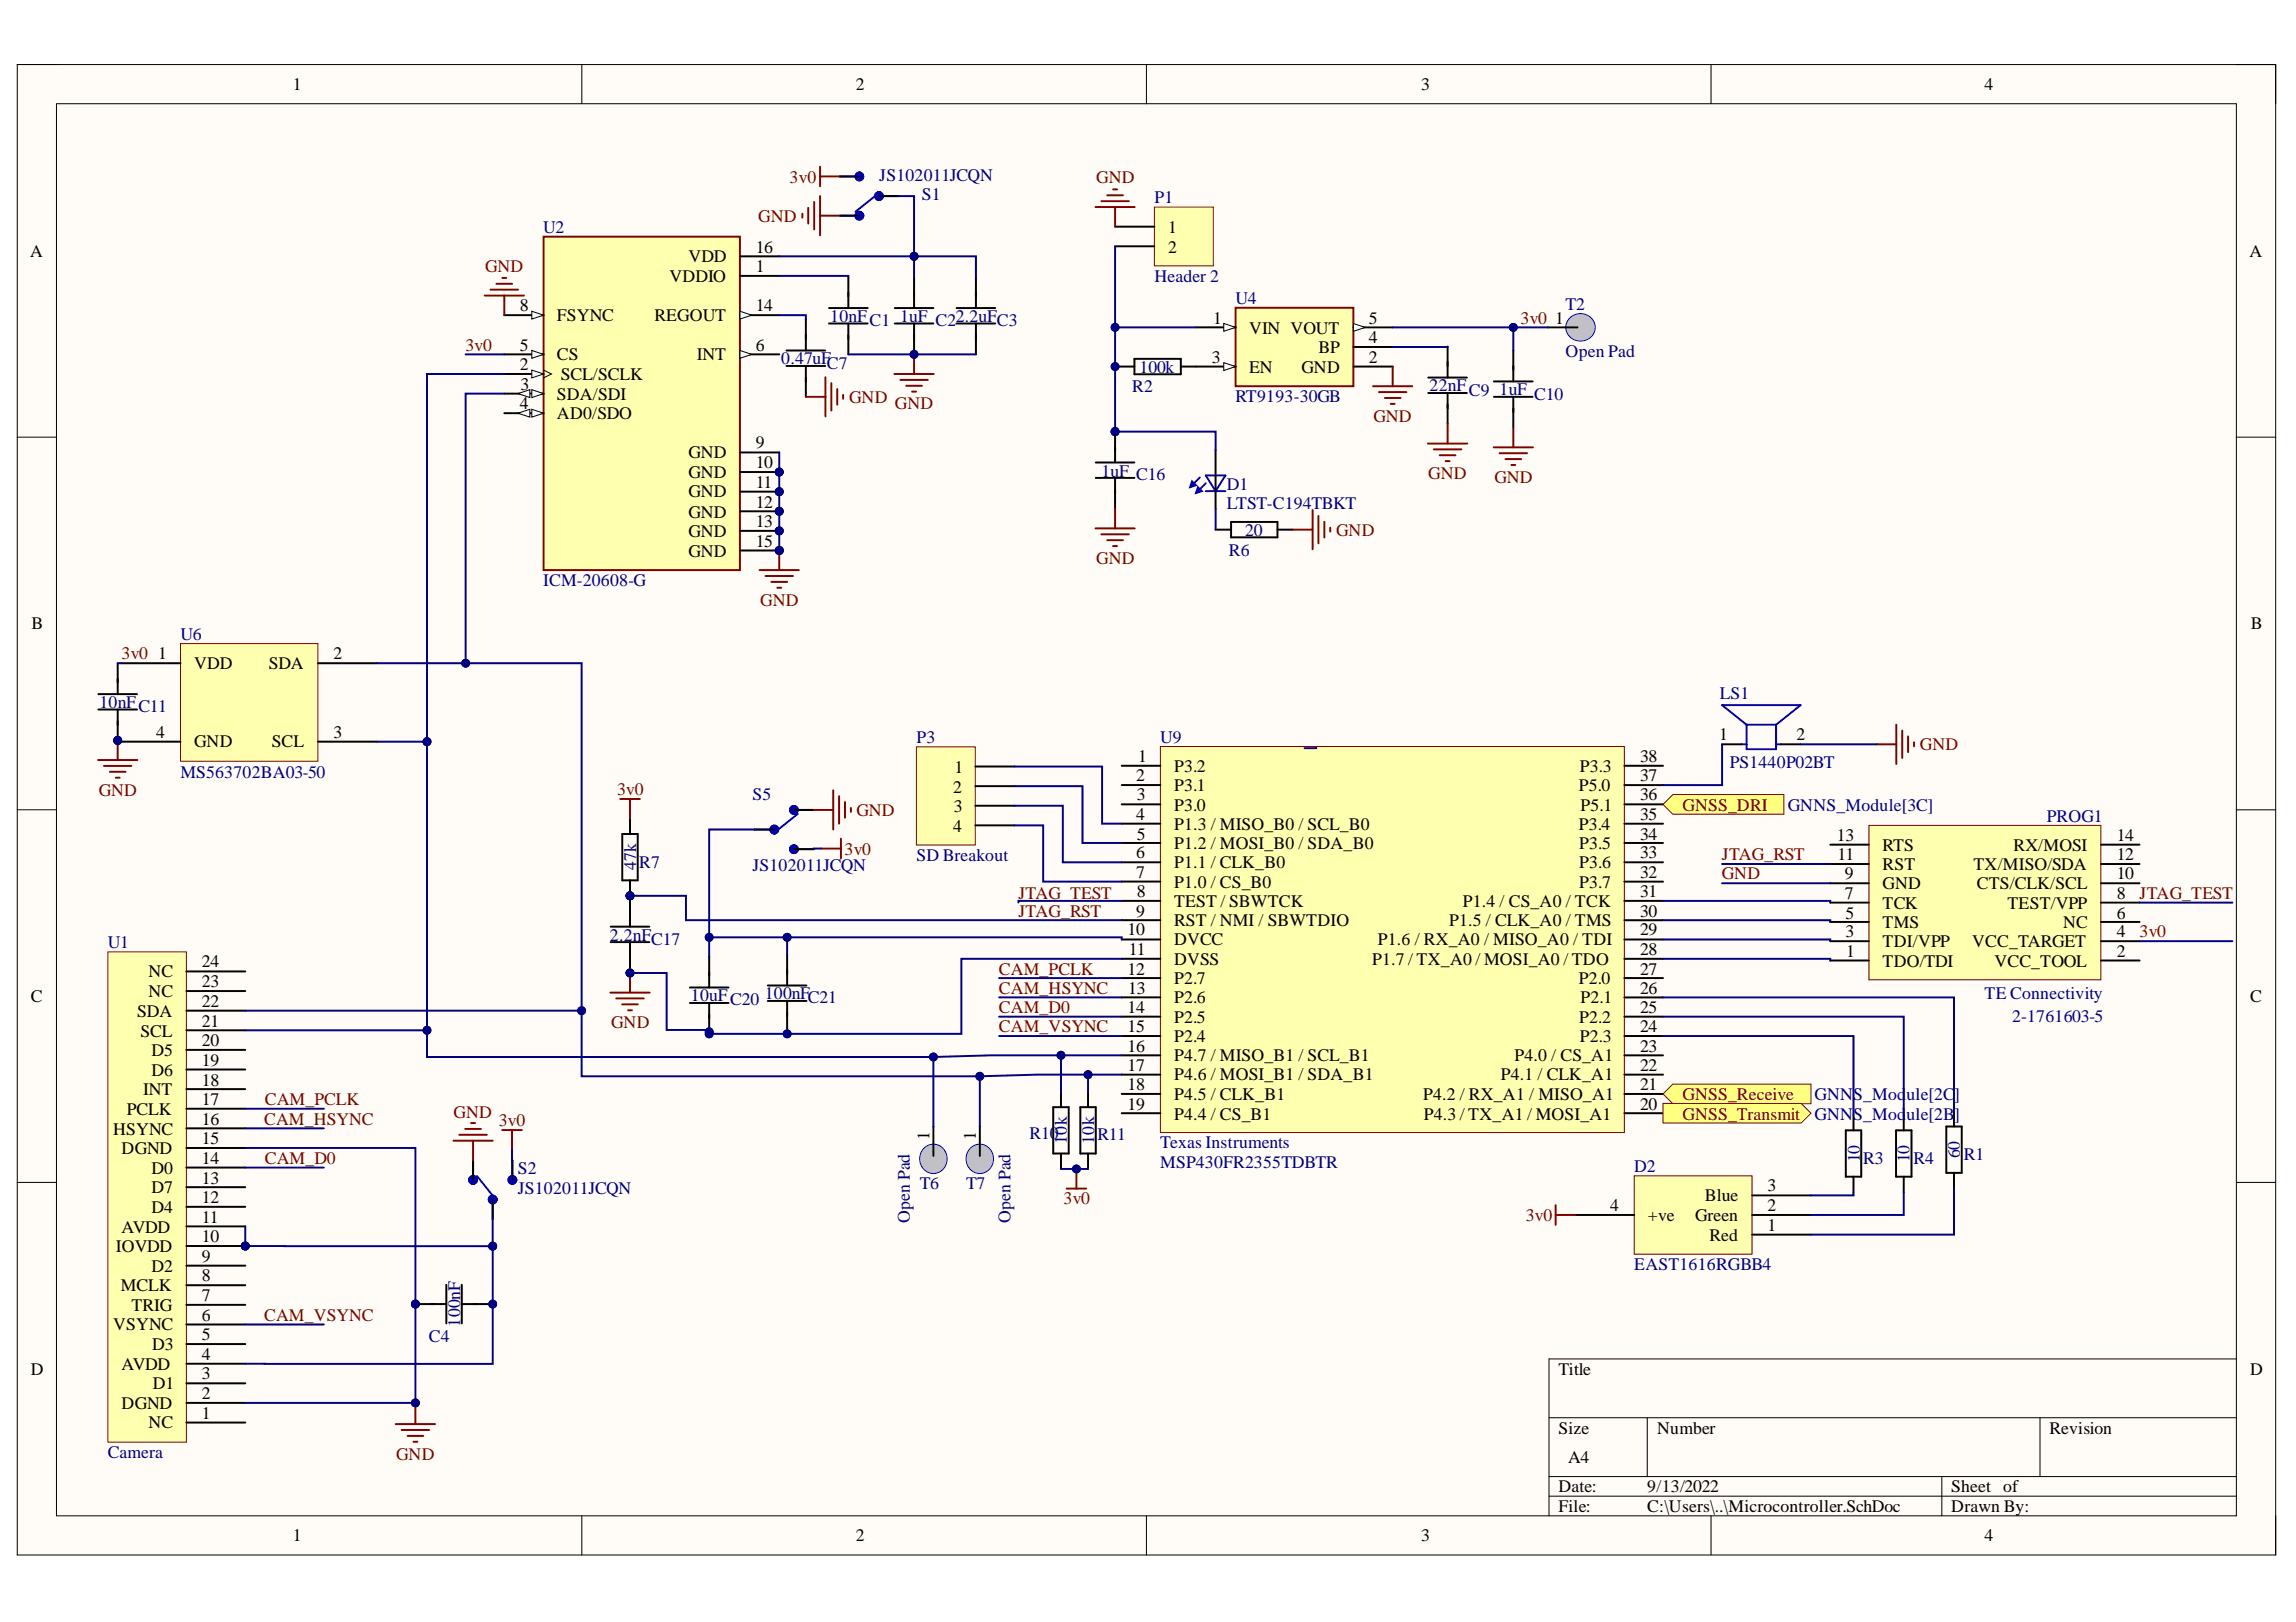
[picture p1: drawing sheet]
<svg xmlns="http://www.w3.org/2000/svg" width="297mm" height="210mm" viewBox="0 0 297 210" stroke-linecap="round" stroke-linejoin="round" font-family="sans-serif">
<defs><g id="words">
<g font-size="2.3">
<text x="37.9" y="11.7">1</text>
<text x="110.7" y="11.7">2</text>
<text x="183.9" y="11.7">3</text>
<text x="256.8" y="11.7">4</text>
<text x="3.9" y="33.3">A</text>
<text x="89.1" y="34">VDD</text>
<text x="97.8" y="32.7">16</text>
<text x="97.8" y="35.2">1</text>
<text x="151.1" y="30.2">1</text>
<text x="151.1" y="32.7">2</text>
<text x="291" y="33.3">A</text>
<text x="67.2" y="40.3">8</text>
<text x="72.1" y="41.6">FSYNC</text>
<text x="84.7" y="41.6">REGOUT</text>
<text x="86.6" y="36.5">VDDIO</text>
<text x="97.8" y="40.3">14</text>
<text x="157" y="41.9">1</text>
<text x="177.1" y="41.9">5</text>
<text x="201.2" y="41.9">1</text>
<text x="67.2" y="45.4">5</text>
<text x="67.2" y="47.9">2</text>
<text x="72.1" y="46.6">CS</text>
<text x="90.2" y="46.6">INT</text>
<text x="97.8" y="45.4">6</text>
<text x="156.8" y="47">3</text>
<text x="161.6" y="43.2">VIN VOUT</text>
<text x="170.6" y="45.7">BP</text>
<text x="177.1" y="44.4">4</text>
<text x="177.1" y="47">2</text>
<text x="67.2" y="53">4</text>
<text x="67.3" y="50.4">3</text>
<text x="72.1" y="51.7">SDA/SDI</text>
<text x="72.6" y="49.2">SCL/SCLK</text>
<text x="161.6" y="48.2">EN</text>
<text x="168.4" y="48.2">GND</text>
<text x="72.1" y="54.2">AD0/SDO</text>
<text x="89.1" y="59.3">GND</text>
<text x="97.8" y="58">9</text>
<text x="89.1" y="61.8">GND</text>
<text x="89.1" y="64.4">GND</text>
<text x="97.8" y="60.6">10</text>
<text x="97.8" y="63.1">11</text>
<text x="97.8" y="65.7">12</text>
<text x="89.1" y="67">GND</text>
<text x="89.1" y="69.5">GND</text>
<text x="97.8" y="68.3">13</text>
<text x="97.8" y="70.8">15</text>
<text x="89.1" y="72.1">GND</text>
<text x="4.1" y="81.4">B</text>
<text x="291.2" y="81.4">B</text>
<text x="20.5" y="85.3">1</text>
<text x="25.1" y="86.6">VDD</text>
<text x="34.8" y="86.6">SDA</text>
<text x="43.1" y="85.3">2</text>
<text x="20.2" y="95.5">4</text>
<text x="43.1" y="95.5">3</text>
<text x="222.4" y="95.8">1</text>
<text x="232.4" y="95.8">2</text>
<text x="25.1" y="96.7">GND</text>
<text x="35.2" y="96.7">SCL</text>
<text x="123.5" y="100">1</text>
<text x="147" y="101.1">2</text>
<text x="147.2" y="98.6">1</text>
<text x="151.9" y="99.9">P3.2</text>
<text x="204.4" y="99.9">P3.3</text>
<text x="212.2" y="101.1">37</text>
<text x="212.2" y="98.6">38</text>
<text x="123.3" y="102.6">2</text>
<text x="123.3" y="107.6">4</text>
<text x="123.4" y="105.1">3</text>
<text x="147" y="106.1">4</text>
<text x="147.1" y="103.6">3</text>
<text x="151.9" y="102.4">P3.1</text>
<text x="151.9" y="104.9">P3.0</text>
<text x="151.9" y="107.4">P1.3 / MISO_B0 / SCL_B0</text>
<text x="204.2" y="107.4">P3.4</text>
<text x="204.2" y="102.4">P5.0</text>
<text x="204.5" y="104.9">P5.1</text>
<text x="212.2" y="106.1">35</text>
<text x="212.2" y="103.6">36</text>
<text x="147" y="111.1">6</text>
<text x="147" y="113.6">7</text>
<text x="147.1" y="108.6">5</text>
<text x="151.9" y="109.9">P1.2 / MOSI_B0 / SDA_B0</text>
<text x="151.9" y="112.4">P1.1 / CLK_B0</text>
<text x="204.3" y="112.4">P3.6</text>
<text x="204.3" y="109.9">P3.5</text>
<text x="212.2" y="113.6">32</text>
<text x="212.2" y="111.1">33</text>
<text x="212.2" y="108.6">34</text>
<text x="237.6" y="108.8">13</text>
<text x="237.7" y="111.3">11</text>
<text x="238.7" y="113.8">9</text>
<text x="243.6" y="112.6">RST</text>
<text x="243.6" y="110.1">RTS</text>
<text x="255.3" y="112.6">TX/MISO/SDA</text>
<text x="260.5" y="110.1">RX/MOSI</text>
<text x="273.8" y="113.8">10</text>
<text x="273.8" y="111.3">12</text>
<text x="273.8" y="108.8">14</text>
<text x="147" y="118.6">9</text>
<text x="147.1" y="116.1">8</text>
<text x="151.9" y="114.9">P1.0 / CS_B0</text>
<text x="151.9" y="117.3">TEST / SBWTCK</text>
<text x="151.9" y="119.9">RST / NMI / SBWTDIO</text>
<text x="187.5" y="119.9">P1.5 / CLK_A0 / TMS</text>
<text x="189.3" y="117.3">P1.4 / CS_A0 / TCK</text>
<text x="204.3" y="114.9">P3.7</text>
<text x="212.2" y="118.6">30</text>
<text x="212.2" y="116.1">31</text>
<text x="238.7" y="116.3">7</text>
<text x="238.7" y="118.9">5</text>
<text x="243.6" y="117.6">TCK</text>
<text x="243.6" y="115.1">GND</text>
<text x="255.7" y="115.1">CTS/CLK/SCL</text>
<text x="259.7" y="117.6">TEST/VPP</text>
<text x="273.8" y="116.3">8</text>
<text x="273.8" y="118.9">6</text>
<text x="26.1" y="125.2">24</text>
<text x="145.9" y="121.1">10</text>
<text x="146.1" y="123.6">11</text>
<text x="151.9" y="122.3">DVCC</text>
<text x="151.9" y="124.9">DVSS</text>
<text x="177.5" y="124.9">P1.7 / TX_A0 / MOSI_A0 / TDO</text>
<text x="178.3" y="122.3">P1.6 / RX_A0 / MISO_A0 / TDI</text>
<text x="212.2" y="123.6">28</text>
<text x="212.2" y="121.1">29</text>
<text x="238.7" y="121.3">3</text>
<text x="238.8" y="123.8">1</text>
<text x="243.6" y="125.1">TDO/TDI</text>
<text x="243.6" y="122.6">TDI/VPP</text>
<text x="243.6" y="120.1">TMS</text>
<text x="255.1" y="122.6">VCC_TARGET</text>
<text x="258" y="125.1">VCC_TOOL</text>
<text x="266.9" y="120.1">NC</text>
<text x="273.8" y="123.8">2</text>
<text x="273.8" y="121.3">4</text>
<text x="4" y="129.7">C</text>
<text x="17.8" y="131.6">SDA</text>
<text x="19.2" y="129">NC</text>
<text x="19.2" y="126.5">NC</text>
<text x="26.1" y="130.4">22</text>
<text x="26.1" y="127.7">23</text>
<text x="145.9" y="126.1">12</text>
<text x="145.9" y="131.1">14</text>
<text x="146" y="128.6">13</text>
<text x="151.9" y="127.4">P2.7</text>
<text x="151.9" y="129.8">P2.6</text>
<text x="204.2" y="127.4">P2.0</text>
<text x="204.5" y="129.8">P2.1</text>
<text x="212.2" y="131.1">25</text>
<text x="212.2" y="128.6">26</text>
<text x="212.2" y="126.1">27</text>
<text x="291.1" y="129.7">C</text>
<text x="18.2" y="134.2">SCL</text>
<text x="19.6" y="136.7">D5</text>
<text x="26.1" y="138">19</text>
<text x="26.1" y="135.4">20</text>
<text x="26.1" y="132.9">21</text>
<text x="145.9" y="133.6">15</text>
<text x="145.9" y="136.1">16</text>
<text x="151.9" y="132.4">P2.5</text>
<text x="151.9" y="134.8">P2.4</text>
<text x="151.9" y="137.4">P4.7 / MISO_B1 / SCL_B1</text>
<text x="195.9" y="137.4">P4.0 / CS_A1</text>
<text x="204.3" y="132.4">P2.2</text>
<text x="204.4" y="134.8">P2.3</text>
<text x="212.2" y="136.1">23</text>
<text x="212.2" y="133.6">24</text>
<text x="18.5" y="141.8">INT</text>
<text x="19.6" y="139.2">D6</text>
<text x="26.1" y="143">17</text>
<text x="26.1" y="140.5">18</text>
<text x="145.9" y="138.5">17</text>
<text x="145.9" y="141.1">18</text>
<text x="145.9" y="143.6">19</text>
<text x="151.9" y="139.8">P4.6 / MOSI_B1 / SDA_B1</text>
<text x="151.9" y="142.4">P4.5 / CLK_B1</text>
<text x="184.1" y="142.4">P4.2 / RX_A1 / MISO_A1</text>
<text x="194.2" y="139.8">P4.1 / CLK_A1</text>
<text x="212.2" y="143.6">20</text>
<text x="212.2" y="141.1">21</text>
<text x="212.2" y="138.5">22</text>
<text x="14.6" y="146.8">HSYNC</text>
<text x="15.7" y="149.4">DGND</text>
<text x="16.4" y="144.3">PCLK</text>
<text x="26.1" y="148.1">15</text>
<text x="26.1" y="145.6">16</text>
<text x="120.3" y="147.6" transform="rotate(-90 120.3 147.6)">1</text>
<text x="126.3" y="147.6" transform="rotate(-90 126.3 147.6)">1</text>
<text x="151.9" y="144.9">P4.4 / CS_B1</text>
<text x="184.2" y="144.9">P4.3 / TX_A1 / MOSI_A1</text>
<text x="19.6" y="154.4">D7</text>
<text x="19.6" y="151.9">D0</text>
<text x="26.1" y="155.7">12</text>
<text x="26.1" y="153.2">13</text>
<text x="26.1" y="150.6">14</text>
<text x="220.6" y="155.4">Blue</text>
<text x="228.7" y="154.2">3</text>
<text x="15.7" y="159.5">AVDD</text>
<text x="19.6" y="157">D4</text>
<text x="26.1" y="160.8">10</text>
<text x="26.1" y="158.2">11</text>
<text x="208.3" y="156.7">4</text>
<text x="213.2" y="158.1">+ve</text>
<text x="219.3" y="158.1">Green</text>
<text x="221.2" y="160.6">Red</text>
<text x="228.7" y="159.3">1</text>
<text x="228.7" y="156.7">2</text>
<text x="15" y="162">IOVDD</text>
<text x="15.6" y="167.1">MCLK</text>
<text x="19.6" y="164.6">D2</text>
<text x="26.1" y="165.8">8</text>
<text x="26.1" y="163.3">9</text>
<text x="14.6" y="172.2">VSYNC</text>
<text x="17" y="169.6">TRIG</text>
<text x="26.1" y="173.4">5</text>
<text x="26.1" y="170.9">6</text>
<text x="26.1" y="168.4">7</text>
<text x="4" y="177.9">D</text>
<text x="15.7" y="177.2">AVDD</text>
<text x="19.7" y="174.7">D3</text>
<text x="19.8" y="179.8">D1</text>
<text x="26.1" y="178.5">3</text>
<text x="26.1" y="176">4</text>
<text x="201.6" y="177.9">Title</text>
<text x="291.1" y="177.9">D</text>
<text x="15.7" y="182.3">DGND</text>
<text x="19.2" y="184.8">NC</text>
<text x="26.1" y="183.6">1</text>
<text x="26.1" y="181">2</text>
<text x="201.6" y="185.5">Size</text>
<text x="214.4" y="185.5">Number</text>
<text x="265.1" y="185.5">Revision</text>
<text x="202.9" y="189.3">A4</text>
<text x="201.6" y="193.1">Date:</text>
<text x="201.6" y="195.7">File:</text>
<text x="213.1" y="193.1">9/13/2022</text>
<text x="213.1" y="195.7">C:\Users\..\Microcontroller.SchDoc</text>
<text x="252.4" y="193.1">Sheet of</text>
<text x="252.4" y="195.7">Drawn By:</text>
<text x="37.9" y="199.5">1</text>
<text x="110.7" y="199.5">2</text>
<text x="183.9" y="199.5">3</text>
<text x="256.8" y="199.5">4</text>
</g>
<g font-size="2.3" fill="#800000">
<text x="102.2" y="23.7">3v0</text>
<text x="141.8" y="23.7">GND</text>
<text x="98.1" y="28.7">GND</text>
<text x="62.8" y="35.2">GND</text>
<text x="196.7" y="41.9">3v0</text>
<text x="60.2" y="45.4">3v0</text>
<text x="109.9" y="52.1">GND</text>
<text x="115.8" y="53">GND</text>
<text x="177.7" y="54.6">GND</text>
<text x="184.8" y="62">GND</text>
<text x="193.3" y="62.5">GND</text>
<text x="172.9" y="69.4">GND</text>
<text x="141.8" y="73">GND</text>
<text x="98.4" y="78.4">GND</text>
<text x="15.7" y="85.3">3v0</text>
<text x="248.4" y="97.1">GND</text>
<text x="12.8" y="103">GND</text>
<text x="79.8" y="102.9">3v0</text>
<text x="110.8" y="105.6">GND</text>
<text x="217.7" y="104.9">GNSS_DRI</text>
<text x="109.3" y="110.6">3v0</text>
<text x="222.8" y="111.3">JTAG_RST</text>
<text x="222.8" y="113.8">GND</text>
<text x="131.8" y="116.3">JTAG_TEST</text>
<text x="131.8" y="118.6">JTAG_RST</text>
<text x="276.8" y="116.3">JTAG_TEST</text>
<text x="276.8" y="121.3">3v0</text>
<text x="129.2" y="126.1">CAM_PCLK</text>
<text x="129.2" y="128.6">CAM_HSYNC</text>
<text x="129.2" y="131.1">CAM_D0</text>
<text x="79.1" y="133.1">GND</text>
<text x="129.2" y="133.6">CAM_VSYNC</text>
<text x="34.3" y="143">CAM_PCLK</text>
<text x="217.7" y="142.4">GNSS_Receive</text>
<text x="34.2" y="145.6">CAM_HSYNC</text>
<text x="58.7" y="144.6">GND</text>
<text x="64.5" y="145.7">3v0</text>
<text x="217.7" y="144.9">GNSS_Transmit</text>
<text x="34.3" y="150.6">CAM_D0</text>
<text x="137.6" y="155.9">3v0</text>
<text x="197.4" y="158.1">3v0</text>
<text x="34.2" y="170.9">CAM_VSYNC</text>
<text x="51.2" y="188.9">GND</text>
</g>
<g font-size="2.3" fill="#000080">
<text x="113.7" y="23.4">JS102011JCQN</text>
<text x="119.2" y="25.9">S1</text>
<text x="149.4" y="26.3">P1</text>
<text x="70.3" y="30.2">U2</text>
<text x="107.4" y="41.7">10nF</text>
<text x="116.5" y="41.7">1uF</text>
<text x="123.6" y="41.7">2.2uF</text>
<text x="149.4" y="36.5">Header 2</text>
<text x="159.8" y="39.4">U4</text>
<text x="202.5" y="40.1">T2</text>
<text x="101.1" y="47.1">0.47uF</text>
<text x="107" y="47.7">C7</text>
<text x="112.5" y="42.2">C1</text>
<text x="121" y="42.2">C2</text>
<text x="129" y="42.2">C3</text>
<text x="202.5" y="46.2">Open Pad</text>
<text x="146.5" y="50.8">R2</text>
<text x="147.4" y="48.2">100k</text>
<text x="159.8" y="52">RT9193-30GB</text>
<text x="185" y="50.6">22nF</text>
<text x="190" y="51.2">C9</text>
<text x="194" y="51.1">1uF</text>
<text x="198.5" y="51.7">C10</text>
<text x="142.5" y="61.7">1uF C16</text>
<text x="158.7" y="63.4">D1</text>
<text x="158.7" y="65.9">LTST-C194TBKT</text>
<text x="159" y="71.9">R6</text>
<text x="161.1" y="69.4">20</text>
<text x="70.3" y="75.9">ICM-20608-G</text>
<text x="23.3" y="82.8">U6</text>
<text x="12.9" y="91.6">10nF</text>
<text x="17.9" y="92.2">C11</text>
<text x="222.5" y="90.5">LS1</text>
<text x="23.3" y="100.6">MS563702BA03-50</text>
<text x="118.6" y="96.1">P3</text>
<text x="150.1" y="96.1">U9</text>
<text x="223.8" y="99.4">PS1440P02BT</text>
<text x="97.3" y="103.6">S5</text>
<text x="231.3" y="104.9">GNNS_Module[3C]</text>
<text x="264.8" y="106.4">PROG1</text>
<text x="82.3" y="112.6" transform="rotate(-90 82.3 112.6)">47k</text>
<text x="82.7" y="112.3">R7</text>
<text x="97.3" y="112.7">JS102011JCQN</text>
<text x="118.6" y="111.4">SD Breakout</text>
<text x="14" y="122.7">U1</text>
<text x="78.9" y="121.7">2.2nFC17</text>
<text x="89.4" y="129.6">10uFC20</text>
<text x="98.9" y="129.3">100nFC21</text>
<text x="256.8" y="129.3">TE Connectivity</text>
<text x="260.3" y="132.3">2-1761603-5</text>
<text x="234.8" y="142.4">GNNS_Mod</text>
<text x="246.6" y="142.4">ule[2C</text>
<text x="252.8" y="142.4">]</text>
<text x="133.2" y="147.3">R10</text>
<text x="138" y="148" transform="rotate(-90 138 148)">10k</text>
<text x="141.6" y="148" transform="rotate(-90 141.6 148)">10k</text>
<text x="142" y="147.6">R11</text>
<text x="150.1" y="148.6">Texas Instruments</text>
<text x="234.8" y="144.9">GNNS_Module[2B]</text>
<text x="253.5" y="149.9" transform="rotate(-90 253.5 149.9)">60</text>
<text x="67" y="152">S2</text>
<text x="67" y="154.5">JS102011JCQN</text>
<text x="119" y="153.9">T6</text>
<text x="125" y="153.9">T7</text>
<text x="150.1" y="151.1">MSP430FR2355TDBTR</text>
<text x="211.4" y="151.6">D2</text>
<text x="240.6" y="150.4" transform="rotate(-90 240.6 150.4)">10</text>
<text x="241" y="150.6">R3</text>
<text x="247" y="150.4" transform="rotate(-90 247 150.4)">10</text>
<text x="247.5" y="150.6">R4</text>
<text x="254" y="150.1">R1</text>
<text x="117.7" y="158.2" transform="rotate(-90 117.7 158.2)">Open Pad</text>
<text x="130.7" y="158.2" transform="rotate(-90 130.7 158.2)">Open Pad</text>
<text x="211.4" y="164.4">EAST1616RGBB4</text>
<text x="55.5" y="173.6">C4</text>
<text x="59.5" y="171.7" transform="rotate(-90 59.5 171.7)">100nF</text>
<text x="14" y="188.6">Camera</text>
</g>
</g></defs>
<path d="M2.2 8.4h292.2v192.8h-292.2z" fill-rule="evenodd" fill="#fffcf8"/>
<path d="M2.2 8.4h292.2v192.8h-292.2z" fill="none" stroke="#000" stroke-width=".13"/>
<path d="M7.3 13.4h282v182.8h-282z" fill-rule="evenodd" fill="#fffcf8"/>
<g fill="none" stroke="#000" stroke-width=".13">
<path d="M2.2 8.3h5.1M7.3 13.4h282v182.8h-282zM75.3 8.3v5.1M148.3 8.3v5.1M221.4 8.4v5M289.3 8.4h5.1v5M2.2 56.6h5.1M289.3 56.6h5.1M2.2 104.8h5.1M289.3 104.8h5.1M2.2 153h5.1M289.3 153h5.1"/>
<path d="M289.3 175.9h-88.9v20.3M75.3 196.2v5M148.3 196.2v5M200.4 183.5h88.9M200.4 191.1h88.9M200.4 193.6h88.9M213.1 183.5v7.6M221.4 196.2v5M251.2 191.1v5.1M263.9 183.5v7.6M294.4 196.2v5"/>
</g>
<path d="M150.1 96.6h60v50h-60z" fill-rule="evenodd" fill="#ffffb0"/>
<path d="M150.1 96.6h60v50h-60z" fill="none" stroke="#800000" stroke-width=".13"/>
<g fill="none" stroke="#000" stroke-width=".25">
<path d="M145.1 99.1h5M210.1 99.1h5M145.1 101.6h5M145.1 104.1h5M145.1 106.6h5M145.1 109.1h5M145.1 111.6h5M145.1 114.1h5M145.1 116.6h5M145.1 119.1h5M210.1 101.6h5M210.1 104.1h5"/>
<path d="M210.1 106.6h5M210.1 109.1h5M210.1 111.6h5M210.1 116.6h5M210.1 119.1h5M210.1 114.1h5M99.3 127.5h5M99.3 129.5h5M101.8 123.5v4M101.8 129.5v4M145.1 121.6h5M145.1 124.1h5"/>
<path d="M145.1 126.6h5M145.1 129.1h5M145.1 131.6h5M145.1 134.1h5M145.1 136.6h5M145.1 139.1h5M210.1 121.6h5M210.1 124.1h5M210.1 126.6h5M210.1 129.1h5M210.1 131.6h5M210.1 134.1h5"/>
<path d="M210.1 136.6h5M210.1 139.1h5M145.1 141.6h5M145.1 144.1h5M210.1 141.6h5M210.1 144.1h5"/>
</g>
<circle cx="81.5" cy="115.9" r=".51" fill="#000080"/>
<circle cx="81.5" cy="115.9" r=".51" fill="none" stroke="#000080" stroke-width=".13"/>
<path d="M81.5 105.9v2M81.5 113.9v2" fill="none" stroke="#000" stroke-width=".25"/>
<circle cx="81.5" cy="115.9" r=".51" fill="#000080"/>
<circle cx="81.5" cy="115.9" r=".51" fill="none" stroke="#000080" stroke-width=".13"/>
<path d="M80.5 107.9h2v6h-2z" fill="none" stroke="#000" stroke-width=".25"/>
<path d="M80.2 103.4h2.6M81.5 103.4v2.5" fill="none" stroke="#800000" stroke-width=".25"/>
<circle cx="81.5" cy="115.9" r=".51" fill="#000080"/>
<circle cx="81.5" cy="115.9" r=".51" fill="none" stroke="#000080" stroke-width=".13"/>
<circle cx="81.5" cy="125.9" r=".51" fill="#000080"/>
<circle cx="81.5" cy="125.9" r=".51" fill="none" stroke="#000080" stroke-width=".13"/>
<path d="M81.5 115.9v2.5" fill="none" stroke="#000" stroke-width=".25"/>
<circle cx="81.5" cy="115.9" r=".51" fill="#000080"/>
<circle cx="81.5" cy="115.9" r=".51" fill="none" stroke="#000080" stroke-width=".13"/>
<path d="M81.5 123.4v2.5" fill="none" stroke="#000" stroke-width=".25"/>
<circle cx="81.5" cy="125.9" r=".51" fill="#000080"/>
<circle cx="81.5" cy="125.9" r=".51" fill="none" stroke="#000080" stroke-width=".13"/>
<path d="M79 119.9h5M81.5 117.9v2M79 121.9h5M81.5 121.9v2" fill="none" stroke="#000" stroke-width=".25"/>
<path d="M79 128.5h5M79.7 129.2h3.6M80.5 130h2M81.3 130.7h.5M81.5 125.9v2.6" fill="none" stroke="#800000" stroke-width=".25"/>
<circle cx="81.5" cy="125.9" r=".51" fill="#000080"/>
<circle cx="81.5" cy="125.9" r=".51" fill="none" stroke="#000080" stroke-width=".13"/>
<path d="M241.8 106.8h30v20h-30z" fill-rule="evenodd" fill="#ffffb0"/>
<path d="M241.8 106.8h30v20h-30z" fill="none" stroke="#800000" stroke-width=".13"/>
<g fill="none" stroke="#000" stroke-width=".25">
<path d="M236.8 119.3h5M236.8 116.8h5M236.8 114.3h5M236.8 111.8h5M236.8 109.3h5M271.8 119.3h5M271.8 116.8h5M271.8 114.3h5M271.8 111.8h5M271.8 109.3h5M236.8 124.3h5M236.8 121.8h5"/>
<path d="M271.8 124.3h5M271.8 121.8h5"/>
</g>
<circle cx="100.8" cy="61.1" r=".51" fill="#000080"/>
<circle cx="100.8" cy="61.1" r=".51" fill="none" stroke="#000080" stroke-width=".13"/>
<circle cx="100.8" cy="63.6" r=".51" fill="#000080"/>
<circle cx="100.8" cy="63.6" r=".51" fill="none" stroke="#000080" stroke-width=".13"/>
<circle cx="100.8" cy="66.2" r=".51" fill="#000080"/>
<circle cx="100.8" cy="66.2" r=".51" fill="none" stroke="#000080" stroke-width=".13"/>
<circle cx="100.8" cy="68.7" r=".51" fill="#000080"/>
<circle cx="100.8" cy="68.7" r=".51" fill="none" stroke="#000080" stroke-width=".13"/>
<circle cx="100.8" cy="71.2" r=".51" fill="#000080"/>
<circle cx="100.8" cy="71.2" r=".51" fill="none" stroke="#000080" stroke-width=".13"/>
<path d="M70.3 30.6h25.4v43.2h-25.4z" fill-rule="evenodd" fill="#ffffb0"/>
<path d="M70.3 30.6h25.4v43.2h-25.4z" fill="none" stroke="#800000" stroke-width=".25"/>
<path d="M65.2 40.8h5.1" fill="none" stroke="#000" stroke-width=".25"/>
<path d="M68.8 40.3l1.5 .5-1.5 .5z" fill="#f8fcff"/>
<path d="M68.8 40.3l1.5 .5-1.5 .5z" fill="none" stroke="#000" stroke-width=".13"/>
<path d="M65.2 45.9h5.1" fill="none" stroke="#000" stroke-width=".25"/>
<path d="M68.8 45.4l1.5 .5-1.5 .5z" fill="#f8fcff"/>
<path d="M68.8 45.4l1.5 .5-1.5 .5z" fill="none" stroke="#000" stroke-width=".13"/>
<path d="M65.2 48.4h5.1" fill="none" stroke="#000" stroke-width=".25"/>
<path d="M68.8 47.9l1.5 .5-1.5 .5z" fill="#f8fcff"/>
<path d="M68.8 47.9l1.5 .5-1.5 .5zM70.3 47.9l1 .5-1 .5" fill="none" stroke="#000" stroke-width=".13"/>
<path d="M65.2 50.9h5.1" fill="none" stroke="#000" stroke-width=".25"/>
<path d="M68.8 50.4l1.5 .5-1.5 .5z" fill="#f8fcff"/>
<path d="M68.8 50.4l1.5 .5-1.5 .5z" fill="none" stroke="#000" stroke-width=".13"/>
<path d="M67 50.9l1.5-.5v1z" fill="#f8fcff"/>
<path d="M67 50.9l1.5-.5v1z" fill="none" stroke="#000" stroke-width=".13"/>
<path d="M65.2 53.5h5.1" fill="none" stroke="#000" stroke-width=".25"/>
<path d="M68.8 53l1.5 .5-1.5 .5z" fill="#f8fcff"/>
<path d="M68.8 53l1.5 .5-1.5 .5z" fill="none" stroke="#000" stroke-width=".13"/>
<path d="M67 53.5l1.5-.5v1z" fill="#f8fcff"/>
<path d="M67 53.5l1.5-.5v1z" fill="none" stroke="#000" stroke-width=".13"/>
<path d="M95.7 33.2h5.1M95.7 35.7h5.1M95.7 40.8h5.1" fill="none" stroke="#000" stroke-width=".25"/>
<path d="M95.7 40.3l1.6 .5-1.6 .5z" fill="#f8fcff"/>
<path d="M95.7 40.3l1.6 .5-1.6 .5z" fill="none" stroke="#000" stroke-width=".13"/>
<path d="M95.7 45.9h5.1" fill="none" stroke="#000" stroke-width=".25"/>
<path d="M95.7 45.4l1.6 .5-1.6 .5z" fill="#f8fcff"/>
<path d="M95.7 45.4l1.6 .5-1.6 .5z" fill="none" stroke="#000" stroke-width=".13"/>
<path d="M95.7 58.6h5.1M95.7 61.1h5.1" fill="none" stroke="#000" stroke-width=".25"/>
<circle cx="100.8" cy="61.1" r=".51" fill="#000080"/>
<circle cx="100.8" cy="61.1" r=".51" fill="none" stroke="#000080" stroke-width=".13"/>
<path d="M95.7 63.6h5.1" fill="none" stroke="#000" stroke-width=".25"/>
<circle cx="100.8" cy="63.6" r=".51" fill="#000080"/>
<circle cx="100.8" cy="63.6" r=".51" fill="none" stroke="#000080" stroke-width=".13"/>
<path d="M95.7 66.2h5.1" fill="none" stroke="#000" stroke-width=".25"/>
<circle cx="100.8" cy="66.2" r=".51" fill="#000080"/>
<circle cx="100.8" cy="66.2" r=".51" fill="none" stroke="#000080" stroke-width=".13"/>
<path d="M95.7 68.7h5.1" fill="none" stroke="#000" stroke-width=".25"/>
<circle cx="100.8" cy="68.7" r=".51" fill="#000080"/>
<circle cx="100.8" cy="68.7" r=".51" fill="none" stroke="#000080" stroke-width=".13"/>
<path d="M95.7 71.2h5.1" fill="none" stroke="#000" stroke-width=".25"/>
<circle cx="100.8" cy="71.2" r=".51" fill="#000080"/>
<circle cx="100.8" cy="71.2" r=".51" fill="none" stroke="#000080" stroke-width=".13"/>
<path d="M98.3 73.8h5.1M99 74.5h3.6M99.8 75.3h2M100.6 76.1h.5M100.8 71.2v2.6" fill="none" stroke="#800000" stroke-width=".25"/>
<circle cx="100.8" cy="71.2" r=".51" fill="#000080"/>
<circle cx="100.8" cy="71.2" r=".51" fill="none" stroke="#000080" stroke-width=".13"/>
<path d="M136.3 143.3h2v6h-2zM137.3 141.3v2M137.3 149.3v2M139.8 143.3h2v6h-2zM140.8 141.3v2M140.8 149.3v2" fill="none" stroke="#000" stroke-width=".25"/>
<path d="M159.8 39.8h15.3v10.2h-15.3z" fill-rule="evenodd" fill="#ffffb0"/>
<path d="M159.8 39.8h15.3v10.2h-15.3z" fill="none" stroke="#800000" stroke-width=".25"/>
<path d="M154.8 42.4h5" fill="none" stroke="#000" stroke-width=".25"/>
<path d="M158.3 41.9l1.5 .5-1.5 .5z" fill="#f8fcff"/>
<path d="M158.3 41.9l1.5 .5-1.5 .5z" fill="none" stroke="#000" stroke-width=".13"/>
<path d="M154.8 47.4h5" fill="none" stroke="#000" stroke-width=".25"/>
<path d="M158.3 46.9l1.5 .5-1.5 .5z" fill="#f8fcff"/>
<path d="M158.3 46.9l1.5 .5-1.5 .5z" fill="none" stroke="#000" stroke-width=".13"/>
<path d="M175.1 42.4h5.1" fill="none" stroke="#000" stroke-width=".25"/>
<path d="M175.1 41.9l1.5 .5-1.5 .5z" fill="#f8fcff"/>
<path d="M175.1 41.9l1.5 .5-1.5 .5z" fill="none" stroke="#000" stroke-width=".13"/>
<path d="M144.8 47.4h2M146.8 46.4h6v2h-6zM152.8 47.4h2M175.1 44.9h5.1M175.1 47.4h5.1" fill="none" stroke="#000" stroke-width=".25"/>
<path d="M177.6 50h5.1M178.4 50.7h3.6M179.2 51.5h2M179.9 52.3h.5M180.2 47.4v2.6" fill="none" stroke="#800000" stroke-width=".25"/>
<circle cx="144.3" cy="55.9" r=".51" fill="#000080"/>
<circle cx="144.3" cy="55.9" r=".51" fill="none" stroke="#000080" stroke-width=".13"/>
<path d="M144.3 55.9v2.5" fill="none" stroke="#000" stroke-width=".25"/>
<circle cx="144.3" cy="55.9" r=".51" fill="#000080"/>
<circle cx="144.3" cy="55.9" r=".51" fill="none" stroke="#000080" stroke-width=".13"/>
<path d="M141.8 59.9h5M144.3 57.8v2.1M141.8 61.8h5M144.3 61.8v4" fill="none" stroke="#000" stroke-width=".25"/>
<path d="M141.7 68.4h5.1M142.5 69.1h3.5M143.2 69.9h2.1M144 70.7h.5M144.3 65.8v2.6" fill="none" stroke="#800000" stroke-width=".25"/>
<path d="M149.3 26.8h7.7v7.6h-7.7z" fill-rule="evenodd" fill="#ffffb0"/>
<path d="M149.3 26.8h7.7v7.6h-7.7z" fill="none" stroke="#800000" stroke-width=".13"/>
<path d="M144.3 29.3h5M144.3 31.9h5" fill="none" stroke="#000" stroke-width=".25"/>
<path d="M141.7 26.8h5.1M142.5 26h3.5M143.2 25.3h2.1M144 24.5h.5M144.3 26.8v2.5" fill="none" stroke="#800000" stroke-width=".25"/>
<circle cx="31.7" cy="161.2" r=".51" fill="#000080"/>
<circle cx="31.7" cy="161.2" r=".51" fill="none" stroke="#000080" stroke-width=".13"/>
<path d="M14 123.2h10.1v63.4h-10.1z" fill-rule="evenodd" fill="#ffffb0"/>
<path d="M14 123.2h10.1v63.4h-10.1z" fill="none" stroke="#800000" stroke-width=".13"/>
<path d="M24.1 171.4h7.6M24.1 168.9h7.6M24.1 166.3h7.6M24.1 163.8h7.6M24.1 161.2h7.6M24.1 179h7.6M24.1 176.5h7.6M24.1 173.9h7.6M24.1 184.1h7.6M24.1 181.5h7.6" fill="none" stroke="#000" stroke-width=".25"/>
<circle cx="31.7" cy="161.2" r=".51" fill="#000080"/>
<circle cx="31.7" cy="161.2" r=".51" fill="none" stroke="#000080" stroke-width=".13"/>
<g fill="none" stroke="#000" stroke-width=".25">
<path d="M24.1 138.4h7.6M24.1 135.9h7.6M24.1 133.3h7.6M24.1 130.8h7.6M24.1 128.3h7.6M24.1 125.7h7.6M24.1 158.7h7.6M24.1 156.2h7.6M24.1 153.6h7.6M24.1 151.1h7.6M24.1 148.6h7.6M24.1 146h7.6"/>
<path d="M24.1 143.5h7.6M24.1 140.9h7.6"/>
</g>
<path d="M51.2 184.3h5.1M52 185.1h3.5M52.7 185.8h2.1M53.5 186.6h.5M53.7 181.7v2.6" fill="none" stroke="#800000" stroke-width=".25"/>
<path d="M23.4 83.3h17.7v15.2h-17.7z" fill-rule="evenodd" fill="#ffffb0"/>
<path d="M23.4 83.3h17.7v15.2h-17.7z" fill="none" stroke="#800000" stroke-width=".13"/>
<path d="M15.7 85.8h7.7M15.7 96h7.7M41.1 85.8h7.7M41.1 96h7.7" fill="none" stroke="#000" stroke-width=".25"/>
<circle cx="15.2" cy="95.8" r=".51" fill="#000080"/>
<circle cx="15.2" cy="95.8" r=".51" fill="none" stroke="#000080" stroke-width=".13"/>
<path d="M15.2 85.8v2.5M15.2 93.3v2.5" fill="none" stroke="#000" stroke-width=".25"/>
<circle cx="15.2" cy="95.8" r=".51" fill="#000080"/>
<circle cx="15.2" cy="95.8" r=".51" fill="none" stroke="#000080" stroke-width=".13"/>
<path d="M12.7 89.8h5M12.7 91.8h5M15.2 87.8v2M15.2 91.8v2" fill="none" stroke="#000" stroke-width=".25"/>
<path d="M12.7 98.4h5.1M13.4 99.1h3.6M14.2 99.9h2M15.2 95.8v2.6M15 100.6h.5" fill="none" stroke="#800000" stroke-width=".25"/>
<circle cx="15.2" cy="95.8" r=".51" fill="#000080"/>
<circle cx="15.2" cy="95.8" r=".51" fill="none" stroke="#000080" stroke-width=".13"/>
<path d="M107.3 39.9h5M109.8 35.9v4M115.8 39.9h5M118.3 35.9v4M123.8 39.9h5M126.3 35.9v4M107.3 41.9h5M109.8 41.9v4M115.8 41.9h5M118.3 41.9v4M123.8 41.9h5M126.3 41.9v4" fill="none" stroke="#000" stroke-width=".25"/>
<path d="M115.7 48.4h5.1M116.5 49.2h3.5M117.2 49.9h2.1M118 50.7h.5M118.3 45.9v2.5" fill="none" stroke="#800000" stroke-width=".25"/>
<circle cx="118.3" cy="45.9" r=".51" fill="#000080"/>
<circle cx="118.3" cy="45.9" r=".51" fill="none" stroke="#000080" stroke-width=".13"/>
<path d="M101.7 45.4h5.1M101.7 47.4h5.1M104.3 41.4v4M104.3 47.4v4M157.3 68.5h2M159.3 67.5h6v2h-6zM165.3 68.5h2" fill="none" stroke="#000" stroke-width=".25"/>
<path d="M104.3 51.4h2.5M106.8 48.8v5.1M107.6 49.6v3.5M108.3 50.3v2.1M109.1 51.1v.5M167.3 68.5h2.5M169.8 66v5.1M170.6 66.8v3.5M171.3 67.5v2.1M172.1 68.3v.5" fill="none" stroke="#800000" stroke-width=".25"/>
<path d="M118.6 96.7h7.6v12.7h-7.6z" fill-rule="evenodd" fill="#ffffb0"/>
<path d="M118.6 96.7h7.6v12.7h-7.6z" fill="none" stroke="#800000" stroke-width=".13"/>
<path d="M126.2 99.2h5.1M126.2 101.7h5.1M126.2 104.3h5.1M126.2 106.8h5.1" fill="none" stroke="#000" stroke-width=".25"/>
<path d="M211.4 152.2h15.3v10.1h-15.3z" fill-rule="evenodd" fill="#ffffb0"/>
<path d="M211.4 152.2h15.3v10.1h-15.3z" fill="none" stroke="#800000" stroke-width=".13"/>
<g fill="none" stroke="#000" stroke-width=".25">
<path d="M108.6 27.9h2.6M108.6 22.8h2.6M113.7 25.4h2.6M222.8 96.3h2.5M230.4 96.3h2.5M97.6 107.3h2.6M102.7 104.8h2.6M102.7 109.9h2.6M61.2 150.2v2.5M63.7 155.2v2.6M66.3 150.2v2.5M203.8 157.2h7.6"/>
<path d="M226.7 159.8h7.6M226.7 157.2h7.6M226.7 154.7h7.6"/>
</g>
<g fill="none" stroke="#00f" stroke-width=".25">
<path d="M108.6 27.9h2.6M108.6 22.8h2.6M113.2 25.4l-2.5 2M113.7 25.4h2.6M225.3 96.3h.7M226 93.8v3.2h3.8v-3.2M226 93.8h3.8M226 93.8l-3.2-2.5h10.1l-3.1 2.5M229.8 96.3h.6M97.6 107.3h2.6M102.7 104.8h2.6M102.7 109.9h2.6"/>
<path d="M103.2 105.3l-2.5 2M61.2 150.2v2.5M61.7 152.2l2 2.5M63.7 155.2v2.6M66.3 150.2v2.5"/>
<circle cx="111.2" cy="27.9" r=".51"/>
<circle cx="111.2" cy="22.8" r=".51"/>
<circle cx="111.2" cy="22.6" r=".25"/>
<circle cx="111.2" cy="27.9" r=".25"/>
<circle cx="111.2" cy="22.8" r=".25"/>
<circle cx="111.2" cy="27.9" r=".36"/>
<circle cx="111.4" cy="27.9" r=".25"/>
<circle cx="113.7" cy="25.4" r=".25"/>
<circle cx="113.7" cy="25.1" r=".25"/>
<circle cx="113.7" cy="25.4" r=".36"/>
<circle cx="113.7" cy="25.4" r=".51"/>
<circle cx="100.2" cy="107.3" r=".51"/>
<circle cx="100.2" cy="107.6" r=".25"/>
<circle cx="100.2" cy="107.3" r=".25"/>
<circle cx="100.2" cy="107.4" r=".36"/>
<circle cx="102.5" cy="104.8" r=".25"/>
<circle cx="102.7" cy="104.8" r=".51"/>
<circle cx="102.7" cy="104.8" r=".36"/>
<circle cx="102.7" cy="104.8" r=".25"/>
<circle cx="102.7" cy="109.9" r=".51"/>
<circle cx="102.7" cy="110.1" r=".25"/>
<circle cx="102.7" cy="109.9" r=".25"/>
<circle cx="61.2" cy="152.7" r=".51"/>
<circle cx="61.2" cy="152.7" r=".36"/>
<circle cx="61.2" cy="152.7" r=".25"/>
<circle cx="61.2" cy="152.9" r=".25"/>
<circle cx="63.7" cy="155.2" r=".51"/>
<circle cx="63.7" cy="155.2" r=".25"/>
<circle cx="63.7" cy="155.2" r=".36"/>
<circle cx="64" cy="155.2" r=".25"/>
<circle cx="66.3" cy="152.7" r=".25"/>
<circle cx="66.3" cy="152.7" r=".51"/>
<circle cx="66.5" cy="152.7" r=".25"/>
</g>
<path d="M138 153.8h2.5M139.3 151.3v2.5" fill="none" stroke="#800000" stroke-width=".25"/>
<circle cx="139.3" cy="151.3" r=".51" fill="#000080"/>
<circle cx="139.3" cy="151.3" r=".51" fill="none" stroke="#000080" stroke-width=".13"/>
<path d="M106.1 21.6v2.5M106.1 22.8h2.5M106.3 109.8h2.5M108.8 108.5v2.6M65 146.2h2.5M66.2 146.2v2.6" fill="none" stroke="#800000" stroke-width=".25"/>
<path d="M119.5 148.6a1.84 1.84 0 0 1 2.6 .1 1.84 1.84 0 0 1-.1 2.6 1.8 1.8 0 0 1-2.2 .3 1.8 1.8 0 0 1-.8-2.1z" fill="#c0c0c0"/>
<path d="M119.5 148.6a1.84 1.84 0 0 1 2.6 .1 1.84 1.84 0 0 1-.1 2.6 1.8 1.8 0 0 1-2.2 .3 1.8 1.8 0 0 1-.8-2.1z" fill="none" stroke="#00f" stroke-width=".13"/>
<path d="M120.8 145.8v3.8" fill="none" stroke="#000" stroke-width=".25"/>
<path d="M203.1 41.1a1.84 1.84 0 0 1 2.6-.1 1.84 1.84 0 0 1 .1 2.6 1.87 1.87 0 0 1-2.4 .2 1.87 1.87 0 0 1-.6-2.3z" fill="#c0c0c0"/>
<path d="M203.1 41.1a1.84 1.84 0 0 1 2.6-.1 1.84 1.84 0 0 1 .1 2.6 1.87 1.87 0 0 1-2.4 .2 1.87 1.87 0 0 1-.6-2.3z" fill="none" stroke="#00f" stroke-width=".13"/>
<path d="M200.3 42.4h3.8" fill="none" stroke="#000" stroke-width=".25"/>
<path d="M125.5 148.6a1.84 1.84 0 0 1 2.6 .1 1.84 1.84 0 0 1-.1 2.6 1.84 1.84 0 0 1-2.6-.1 1.84 1.84 0 0 1 .1-2.6z" fill="#c0c0c0"/>
<path d="M125.5 148.6a1.84 1.84 0 0 1 2.6 .1 1.84 1.84 0 0 1-.1 2.6 1.84 1.84 0 0 1-2.6-.1 1.84 1.84 0 0 1 .1-2.6z" fill="none" stroke="#00f" stroke-width=".13"/>
<path d="M126.8 145.8v3.8" fill="none" stroke="#000" stroke-width=".25"/>
<path d="M155.2 61.8l-.9 .9M156 61.5h2.5l-1.2 2.1zM156 63.6h2.5M156 62.5l-.9 .9" fill="none" stroke="#00f" stroke-width=".25"/>
<path d="M154.2 62.3l.5 .5-.7 .3z" fill="#00f"/>
<path d="M154.2 62.3l.5 .5-.7 .3z" fill="none" stroke="#00f" stroke-width=".25"/>
<path d="M155 63.1l.5 .5-.8 .2z" fill="#00f"/>
<path d="M155 63.1l.5 .5-.8 .2z" fill="none" stroke="#00f" stroke-width=".25"/>
<g fill="none" stroke="#000" stroke-width=".25">
<path d="M157.3 58.2v7.6M184.8 48.9h5M184.8 50.9h5M187.3 44.9v4M187.3 50.9v4M193.3 49.4h5M193.3 51.4h5M195.8 45.4v4M195.8 51.4v4M89.2 127.8h5M89.2 129.8h5M91.7 123.8v4"/>
<path d="M91.7 129.8v4"/>
</g>
<g fill="none" stroke="#800000" stroke-width=".25">
<path d="M62.7 38.2h5.1M63.5 37.5h3.5M64.2 36.7h2.1M65 36h.5M65.2 38.2v2.6M103.8 27.7v.5M104.6 26.9v2M105.3 26.1v3.6M106.1 25.4v5.1M106.1 27.9h2.5M184.7 57.4h5.1M185.5 58.2h3.6"/>
<path d="M186.3 58.9h2M187 59.7h.5M187.3 54.9v2.5M193.2 57.9h5.1M194 58.7h3.6M194.8 59.4h2M195.8 55.4v2.5M195.5 60.2h.5M105.3 104.8h2.5M107.8 102.3v5M108.6 103v3.6M109.3 103.8v2"/>
<path d="M110.1 104.6v.5M58.7 147.6h5M59.4 146.9h3.6M60.2 146.1h2M60.9 145.3h.6M61.2 147.6v2.6"/>
</g>
<circle cx="53.7" cy="168.8" r=".51" fill="#000080"/>
<circle cx="53.7" cy="168.8" r=".51" fill="none" stroke="#000080" stroke-width=".13"/>
<circle cx="63.7" cy="168.8" r=".51" fill="#000080"/>
<circle cx="63.7" cy="168.8" r=".51" fill="none" stroke="#000080" stroke-width=".13"/>
<path d="M53.7 168.8h2.5" fill="none" stroke="#000" stroke-width=".25"/>
<circle cx="53.7" cy="168.8" r=".51" fill="#000080"/>
<circle cx="53.7" cy="168.8" r=".51" fill="none" stroke="#000080" stroke-width=".13"/>
<path d="M61.2 168.8h2.5" fill="none" stroke="#000" stroke-width=".25"/>
<circle cx="63.7" cy="168.8" r=".51" fill="#000080"/>
<circle cx="63.7" cy="168.8" r=".51" fill="none" stroke="#000080" stroke-width=".13"/>
<g fill="none" stroke="#000" stroke-width=".25">
<path d="M238.8 146.3h2v6h-2zM239.8 144.3v2M239.8 152.3v2M245.3 146.3h2v6h-2zM246.3 144.3v2M246.3 152.3v2M251.8 145.8h2v6h-2zM252.8 143.8v2M252.8 151.8v2M55.7 168.8h2M57.7 166.3v5M59.7 166.3v5"/>
<path d="M59.7 168.8h2"/>
</g>
<path d="M242.8 96.3h2.5M245.3 93.8v5.1M246.1 94.5v3.6M246.9 95.3v2M247.6 96.1v.5M201.3 156v2.5M201.3 157.2h2.5" fill="none" stroke="#800000" stroke-width=".25"/>
<path d="M100.8 58.6v12.6M145.1 116.6h-13.3v.2M222.8 111.8h14M222.8 114.3h14M276.8 116.8h12M276.8 121.8h12" fill="none" stroke="#000080" stroke-width=".25"/>
<circle cx="100.8" cy="61.1" r=".51" fill="#000080"/>
<circle cx="100.8" cy="61.1" r=".51" fill="none" stroke="#000080" stroke-width=".13"/>
<circle cx="100.8" cy="63.6" r=".51" fill="#000080"/>
<circle cx="100.8" cy="63.6" r=".51" fill="none" stroke="#000080" stroke-width=".13"/>
<circle cx="100.8" cy="66.2" r=".51" fill="#000080"/>
<circle cx="100.8" cy="66.2" r=".51" fill="none" stroke="#000080" stroke-width=".13"/>
<circle cx="100.8" cy="68.7" r=".51" fill="#000080"/>
<circle cx="100.8" cy="68.7" r=".51" fill="none" stroke="#000080" stroke-width=".13"/>
<circle cx="100.8" cy="71.2" r=".51" fill="#000080"/>
<circle cx="100.8" cy="71.2" r=".51" fill="none" stroke="#000080" stroke-width=".13"/>
<path d="M137.3 151.3h3.5" fill="none" stroke="#000080" stroke-width=".25"/>
<circle cx="139.3" cy="151.3" r=".51" fill="#000080"/>
<circle cx="139.3" cy="151.3" r=".51" fill="none" stroke="#000080" stroke-width=".13"/>
<path d="M31.7 143.5h10.2M31.7 146h10.2M31.7 151.1h10.2M31.7 158.7v2.5M31.7 171.4h10.2" fill="none" stroke="#000080" stroke-width=".25"/>
<circle cx="31.7" cy="161.2" r=".51" fill="#000080"/>
<circle cx="31.7" cy="161.2" r=".51" fill="none" stroke="#000080" stroke-width=".13"/>
<path d="M100.8 35.7h9v.2M118.3 33.2v2.7M60.2 45.9h5M15.2 85.8h.5M129.3 126.6h15.8M129.3 129.1h15.8M129.3 134.1h15.8M129.3 131.6h15.8" fill="none" stroke="#000080" stroke-width=".25"/>
<circle cx="118.3" cy="33.2" r=".51" fill="#000080"/>
<circle cx="118.3" cy="33.2" r=".51" fill="none" stroke="#000080" stroke-width=".13"/>
<path d="M100.8 40.8h3.5v.6M63.7 161.3v15.2h-32" fill="none" stroke="#000080" stroke-width=".25"/>
<circle cx="63.7" cy="161.3" r=".51" fill="#000080"/>
<circle cx="63.7" cy="161.3" r=".51" fill="none" stroke="#000080" stroke-width=".13"/>
<path d="M100.8 33.2h25.5v2.7" fill="none" stroke="#000080" stroke-width=".25"/>
<circle cx="118.3" cy="33.2" r=".51" fill="#000080"/>
<circle cx="118.3" cy="33.2" r=".51" fill="none" stroke="#000080" stroke-width=".13"/>
<path d="M109.8 45.9h16.5" fill="none" stroke="#000080" stroke-width=".25"/>
<circle cx="118.3" cy="45.9" r=".51" fill="#000080"/>
<circle cx="118.3" cy="45.9" r=".51" fill="none" stroke="#000080" stroke-width=".13"/>
<path d="M116.3 25.4h2v7.8M222.8 96.3v5.3h-7.7M232.9 96.3h9.9" fill="none" stroke="#000080" stroke-width=".25"/>
<circle cx="118.3" cy="33.2" r=".51" fill="#000080"/>
<circle cx="118.3" cy="33.2" r=".51" fill="none" stroke="#000080" stroke-width=".13"/>
<path d="M15.2 95.8v.2h.5" fill="none" stroke="#000080" stroke-width=".25"/>
<circle cx="15.2" cy="95.8" r=".51" fill="#000080"/>
<circle cx="15.2" cy="95.8" r=".51" fill="none" stroke="#000080" stroke-width=".13"/>
<path d="M144.3 55.9h13v2.3" fill="none" stroke="#000080" stroke-width=".25"/>
<circle cx="144.3" cy="55.9" r=".51" fill="#000080"/>
<circle cx="144.3" cy="55.9" r=".51" fill="none" stroke="#000080" stroke-width=".13"/>
<path d="M187.3 44.9h-7.1M195.8 42.4v3M157.3 65.8v2.7" fill="none" stroke="#000080" stroke-width=".25"/>
<circle cx="195.8" cy="42.4" r=".51" fill="#000080"/>
<circle cx="195.8" cy="42.4" r=".51" fill="none" stroke="#000080" stroke-width=".13"/>
<path d="M31.7 181.5h22" fill="none" stroke="#000080" stroke-width=".25"/>
<circle cx="53.7" cy="181.6" r=".51" fill="#000080"/>
<circle cx="53.7" cy="181.6" r=".51" fill="none" stroke="#000080" stroke-width=".13"/>
<path d="M170.3 96.7v.1h-1.5M106.3 109.8h-1v.1M66.2 148.8l.1 1.4M31.7 161.2l32 .1" fill="none" stroke="#000080" stroke-width=".25"/>
<circle cx="31.7" cy="161.2" r=".51" fill="#000080"/>
<circle cx="31.7" cy="161.2" r=".51" fill="none" stroke="#000080" stroke-width=".13"/>
<circle cx="63.7" cy="161.3" r=".51" fill="#000080"/>
<circle cx="63.7" cy="161.3" r=".51" fill="none" stroke="#000080" stroke-width=".13"/>
<path d="M63.7 157.8v3.5" fill="none" stroke="#000080" stroke-width=".25"/>
<circle cx="63.7" cy="161.3" r=".51" fill="#000080"/>
<circle cx="63.7" cy="161.3" r=".51" fill="none" stroke="#000080" stroke-width=".13"/>
<path d="M48.8 96h6.4" fill="none" stroke="#000080" stroke-width=".25"/>
<circle cx="55.2" cy="96" r=".51" fill="#000080"/>
<circle cx="55.2" cy="96" r=".51" fill="none" stroke="#000080" stroke-width=".13"/>
<path d="M144.3 31.9v10.5h10.5" fill="none" stroke="#000080" stroke-width=".25"/>
<circle cx="144.3" cy="42.4" r=".51" fill="#000080"/>
<circle cx="144.3" cy="42.4" r=".51" fill="none" stroke="#000080" stroke-width=".13"/>
<path d="M144.8 47.4h-.5v8.5" fill="none" stroke="#000080" stroke-width=".25"/>
<circle cx="144.3" cy="55.9" r=".51" fill="#000080"/>
<circle cx="144.3" cy="55.9" r=".51" fill="none" stroke="#000080" stroke-width=".13"/>
<circle cx="144.3" cy="47.4" r=".51" fill="#000080"/>
<circle cx="144.3" cy="47.4" r=".51" fill="none" stroke="#000080" stroke-width=".13"/>
<path d="M144.3 42.4v5" fill="none" stroke="#000080" stroke-width=".25"/>
<circle cx="144.3" cy="42.4" r=".51" fill="#000080"/>
<circle cx="144.3" cy="42.4" r=".51" fill="none" stroke="#000080" stroke-width=".13"/>
<circle cx="144.3" cy="47.4" r=".51" fill="#000080"/>
<circle cx="144.3" cy="47.4" r=".51" fill="none" stroke="#000080" stroke-width=".13"/>
<path d="M31.7 148.6h22v33.1" fill="none" stroke="#000080" stroke-width=".25"/>
<circle cx="53.7" cy="168.8" r=".51" fill="#000080"/>
<circle cx="53.7" cy="168.8" r=".51" fill="none" stroke="#000080" stroke-width=".13"/>
<circle cx="53.7" cy="181.6" r=".51" fill="#000080"/>
<circle cx="53.7" cy="181.6" r=".51" fill="none" stroke="#000080" stroke-width=".13"/>
<path d="M48.8 85.8h26.4v45h-43.5" fill="none" stroke="#000080" stroke-width=".25"/>
<circle cx="60.2" cy="85.8" r=".51" fill="#000080"/>
<circle cx="60.2" cy="85.8" r=".51" fill="none" stroke="#000080" stroke-width=".13"/>
<circle cx="75.2" cy="130.8" r=".51" fill="#000080"/>
<circle cx="75.2" cy="130.8" r=".51" fill="none" stroke="#000080" stroke-width=".13"/>
<path d="M65.2 50.9h-5v34.9" fill="none" stroke="#000080" stroke-width=".25"/>
<circle cx="60.2" cy="85.8" r=".51" fill="#000080"/>
<circle cx="60.2" cy="85.8" r=".51" fill="none" stroke="#000080" stroke-width=".13"/>
<path d="M145.1 139.1h-4.3v2.2" fill="none" stroke="#000080" stroke-width=".25"/>
<circle cx="140.8" cy="139.1" r=".51" fill="#000080"/>
<circle cx="140.8" cy="139.1" r=".51" fill="none" stroke="#000080" stroke-width=".13"/>
<path d="M137.3 136.6v4.7" fill="none" stroke="#000080" stroke-width=".25"/>
<circle cx="137.3" cy="136.6" r=".51" fill="#000080"/>
<circle cx="137.3" cy="136.6" r=".51" fill="none" stroke="#000080" stroke-width=".13"/>
<path d="M126.8 139.3v6.5" fill="none" stroke="#000080" stroke-width=".25"/>
<circle cx="126.8" cy="139.3" r=".51" fill="#000080"/>
<circle cx="126.8" cy="139.3" r=".51" fill="none" stroke="#000080" stroke-width=".13"/>
<path d="M120.8 136.8v9" fill="none" stroke="#000080" stroke-width=".25"/>
<circle cx="120.8" cy="136.8" r=".51" fill="#000080"/>
<circle cx="120.8" cy="136.8" r=".51" fill="none" stroke="#000080" stroke-width=".13"/>
<path d="M55.2 96v37.3h-23.5" fill="none" stroke="#000080" stroke-width=".25"/>
<circle cx="55.2" cy="133.3" r=".51" fill="#000080"/>
<circle cx="55.2" cy="133.3" r=".51" fill="none" stroke="#000080" stroke-width=".13"/>
<circle cx="55.2" cy="96" r=".51" fill="#000080"/>
<circle cx="55.2" cy="96" r=".51" fill="none" stroke="#000080" stroke-width=".13"/>
<path d="M65.2 48.4h-10v47.6" fill="none" stroke="#000080" stroke-width=".25"/>
<circle cx="55.2" cy="96" r=".51" fill="#000080"/>
<circle cx="55.2" cy="96" r=".51" fill="none" stroke="#000080" stroke-width=".13"/>
<path d="M55.2 133.3v3.5h65.6l7.5-.2h16.8" fill="none" stroke="#000080" stroke-width=".25"/>
<circle cx="137.3" cy="136.6" r=".51" fill="#000080"/>
<circle cx="137.3" cy="136.6" r=".51" fill="none" stroke="#000080" stroke-width=".13"/>
<circle cx="120.8" cy="136.8" r=".51" fill="#000080"/>
<circle cx="120.8" cy="136.8" r=".51" fill="none" stroke="#000080" stroke-width=".13"/>
<circle cx="55.2" cy="133.3" r=".51" fill="#000080"/>
<circle cx="55.2" cy="133.3" r=".51" fill="none" stroke="#000080" stroke-width=".13"/>
<path d="M75.2 130.8v8.5h51.6l7.5-.2h6.5" fill="none" stroke="#000080" stroke-width=".25"/>
<circle cx="140.8" cy="139.1" r=".51" fill="#000080"/>
<circle cx="140.8" cy="139.1" r=".51" fill="none" stroke="#000080" stroke-width=".13"/>
<circle cx="126.8" cy="139.3" r=".51" fill="#000080"/>
<circle cx="126.8" cy="139.3" r=".51" fill="none" stroke="#000080" stroke-width=".13"/>
<circle cx="75.2" cy="130.8" r=".51" fill="#000080"/>
<circle cx="75.2" cy="130.8" r=".51" fill="none" stroke="#000080" stroke-width=".13"/>
<path d="M81.5 125.9h4.7v7.4h5.5v.2" fill="none" stroke="#000080" stroke-width=".25"/>
<circle cx="91.7" cy="133.5" r=".51" fill="#000080"/>
<circle cx="91.7" cy="133.5" r=".51" fill="none" stroke="#000080" stroke-width=".13"/>
<circle cx="81.5" cy="125.9" r=".51" fill="#000080"/>
<circle cx="81.5" cy="125.9" r=".51" fill="none" stroke="#000080" stroke-width=".13"/>
<path d="M97.6 107.3h-5.9v16.5" fill="none" stroke="#000080" stroke-width=".25"/>
<circle cx="91.7" cy="121.3" r=".51" fill="#000080"/>
<circle cx="91.7" cy="121.3" r=".51" fill="none" stroke="#000080" stroke-width=".13"/>
<path d="M101.8 121.3h43.3v.3" fill="none" stroke="#000080" stroke-width=".25"/>
<circle cx="101.8" cy="121.3" r=".51" fill="#000080"/>
<circle cx="101.8" cy="121.3" r=".51" fill="none" stroke="#000080" stroke-width=".13"/>
<path d="M91.7 121.3h10.1v2.2" fill="none" stroke="#000080" stroke-width=".25"/>
<circle cx="91.7" cy="121.3" r=".51" fill="#000080"/>
<circle cx="91.7" cy="121.3" r=".51" fill="none" stroke="#000080" stroke-width=".13"/>
<circle cx="101.8" cy="121.3" r=".51" fill="#000080"/>
<circle cx="101.8" cy="121.3" r=".51" fill="none" stroke="#000080" stroke-width=".13"/>
<g fill="none" stroke="#000080" stroke-width=".25">
<path d="M131.3 99.2h11.3v7.4h2.5M131.3 101.7h8.7v7.4h5.1M131.3 104.3h6.2v7.3h7.6M131.3 106.8h3.7v7.3h10.1M215.1 116.6h21.7v.2M215.1 119.1h21.7v.2M145.1 124.1h-20.7v9.7h-32.7M215.1 121.6h21.7v.2M215.1 124.1h21.7v.2M215.1 134.1h24.7v10.2M215.1 131.6h31.2v12.7M215.1 129.1h37.7v14.7"/>
<path d="M239.8 154.3v.4h-5.5M246.3 154.3v2.9h-12M252.8 153.8v6h-18.5"/>
</g>
<circle cx="91.7" cy="133.8" r=".51" fill="#000080"/>
<circle cx="91.7" cy="133.8" r=".51" fill="none" stroke="#000080" stroke-width=".13"/>
<circle cx="101.8" cy="133.8" r=".51" fill="#000080"/>
<circle cx="101.8" cy="133.8" r=".51" fill="none" stroke="#000080" stroke-width=".13"/>
<path d="M101.8 133.5v.3" fill="none" stroke="#000080" stroke-width=".25"/>
<circle cx="101.8" cy="133.8" r=".51" fill="#000080"/>
<circle cx="101.8" cy="133.8" r=".51" fill="none" stroke="#000080" stroke-width=".13"/>
<path d="M91.7 133.5v.3" fill="none" stroke="#000080" stroke-width=".25"/>
<circle cx="91.7" cy="133.8" r=".51" fill="#000080"/>
<circle cx="91.7" cy="133.8" r=".51" fill="none" stroke="#000080" stroke-width=".13"/>
<circle cx="91.7" cy="133.5" r=".51" fill="#000080"/>
<circle cx="91.7" cy="133.5" r=".51" fill="none" stroke="#000080" stroke-width=".13"/>
<path d="M81.5 115.9h7.2v3.2h56.4" fill="none" stroke="#000080" stroke-width=".25"/>
<circle cx="81.5" cy="115.9" r=".51" fill="#000080"/>
<circle cx="81.5" cy="115.9" r=".51" fill="none" stroke="#000080" stroke-width=".13"/>
<path d="M180.2 42.4h20.1" fill="none" stroke="#000080" stroke-width=".25"/>
<circle cx="195.8" cy="42.4" r=".51" fill="#000080"/>
<circle cx="195.8" cy="42.4" r=".51" fill="none" stroke="#000080" stroke-width=".13"/>
<path d="M216.4 140.3h17.9v2.5h-17.9l-1.3-1.2z" fill-rule="evenodd" fill="#ffff80"/>
<path d="M216.4 140.3h17.9v2.5h-17.9l-1.3-1.2z" fill="none" stroke="#800000" stroke-width=".13"/>
<path d="M215.1 142.8h17.9l1.3 1.3-1.3 1.2h-17.9z" fill-rule="evenodd" fill="#ffff80"/>
<path d="M215.1 142.8h17.9l1.3 1.3-1.3 1.2h-17.9z" fill="none" stroke="#800000" stroke-width=".13"/>
<path d="M215.1 104.1l1.3-1.3h14.4v2.6h-14.4z" fill-rule="evenodd" fill="#ffff80"/>
<path d="M215.1 104.1l1.3-1.3h14.4v2.6h-14.4z" fill="none" stroke="#800000" stroke-width=".13"/>
<use href="#words"/>
</svg>
